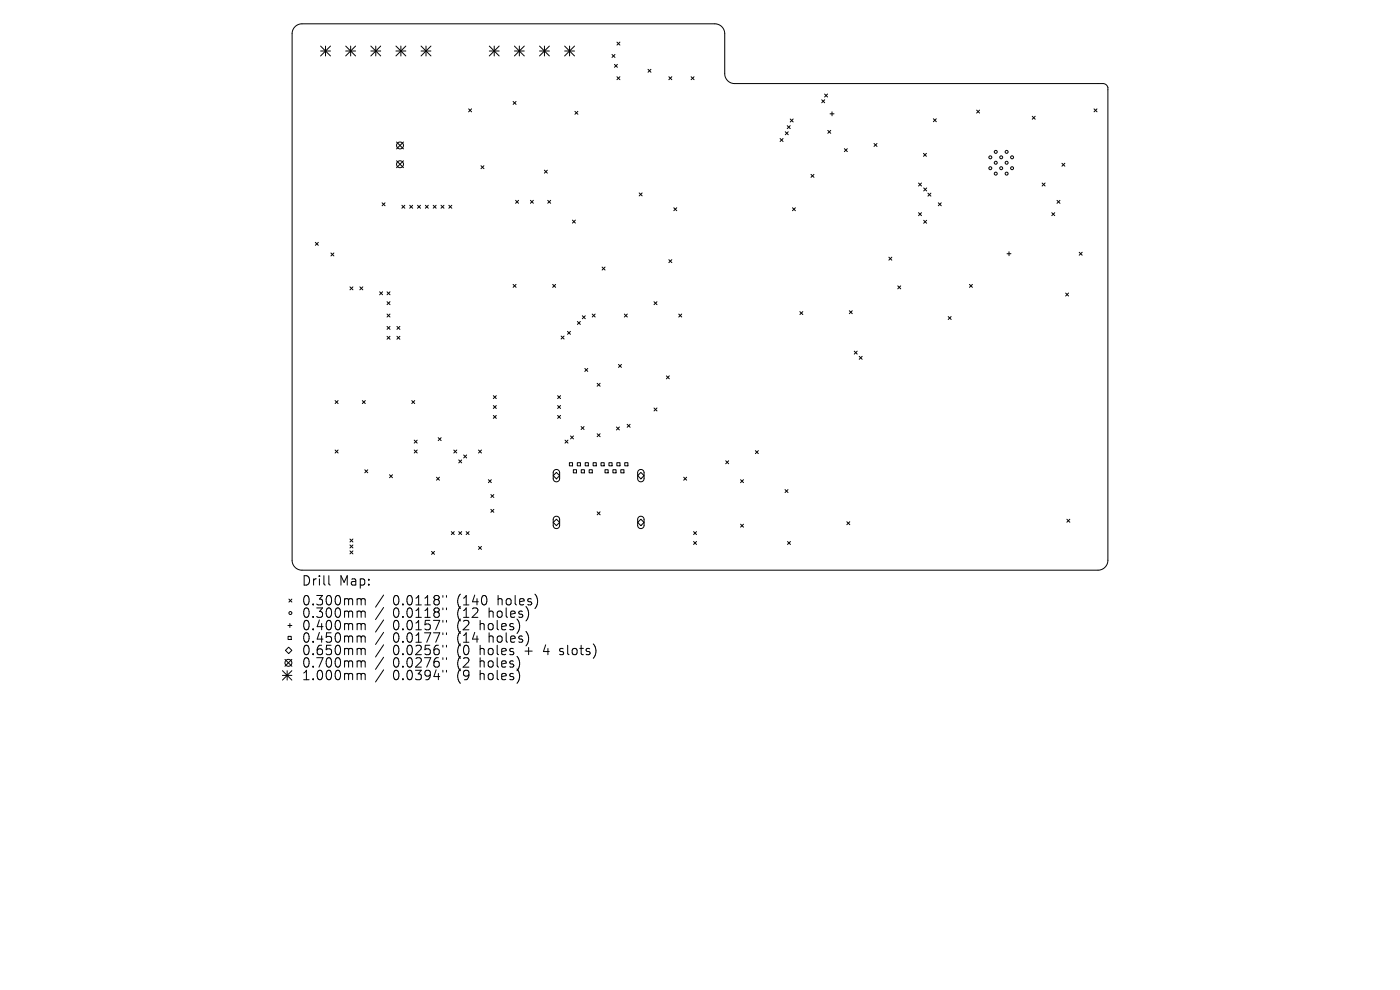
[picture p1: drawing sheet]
<svg xmlns="http://www.w3.org/2000/svg" width="297mm" height="210mm" viewBox="0 0 297 210" stroke-linecap="round" stroke-linejoin="round" font-family="sans-serif">
<defs><g id="words">
<g font-size="2.8">
<text x="63.9" y="124.5">Drill</text>
<text x="71.9" y="124.5">Map:</text>
<text x="63.9" y="128.7">0.300mm</text>
<text x="63.9" y="131.3">0.300mm</text>
<text x="83.4" y="128.7">0.0118&quot;</text>
<text x="83.4" y="131.3">0.0118&quot;</text>
<text x="97.1" y="128.7">(140</text>
<text x="97.1" y="131.3">(12</text>
<text x="104" y="131.3">holes)</text>
<text x="105.9" y="128.7">holes)</text>
<text x="63.9" y="134">0.400mm</text>
<text x="63.9" y="136.6">0.450mm</text>
<text x="83.4" y="134">0.0157&quot;</text>
<text x="83.4" y="136.6">0.0177&quot;</text>
<text x="97.1" y="134">(2</text>
<text x="97.1" y="136.6">(14</text>
<text x="102.1" y="134">holes)</text>
<text x="104" y="136.6">holes)</text>
<text x="63.9" y="139.3">0.650mm</text>
<text x="63.9" y="141.9">0.700mm</text>
<text x="83.4" y="139.3">0.0256&quot;</text>
<text x="83.4" y="141.9">0.0276&quot;</text>
<text x="97.1" y="139.3">(0</text>
<text x="97.1" y="141.9">(2</text>
<text x="102.1" y="139.3">holes</text>
<text x="102.1" y="141.9">holes)</text>
<text x="111.8" y="139.3">+</text>
<text x="116" y="139.3">4</text>
<text x="119.6" y="139.3">slots)</text>
<text x="63.9" y="144.6">1.000mm</text>
<text x="83.4" y="144.6">0.0394&quot;</text>
<text x="97.1" y="144.6">(9</text>
<text x="102.1" y="144.6">holes)</text>
</g>
</g></defs>
<g fill="none" stroke="#000" stroke-width=".21">
<path d="M62.6 5.7l.6-.5 .9-.1h87.5a2.1 2.1 0 0 1 2.1 2.1v8.4a2.1 2.1 0 0 0 2.1 2.1h78.2a1.08 1.08 0 0 1 1 .9v100.3a2.1 2.1 0 0 1-2.1 2.1h-168.8a2.1 2.1 0 0 1-2.1-2.1v-111.7l.1-.8zM68 9.8l2.1 2.1M68 10.8h2.1M69.1 9.8v2.1M70.1 9.8l-2.1 2.1M73.3 10.8h2.1M73.3 9.8l2.1 2.1M74.4 9.8v2.1M75.4 9.8l-2.1 2.1M78.7 10.8h2.1M78.7 9.8l2.1 2.1M79.7 9.8v2.1"/>
<path d="M80.8 9.8l-2.1 2.1M84 10.8h2.1M84 9.8l2.1 2.1M85 9.8v2.1M86.1 9.8l-2.1 2.1M89.3 10.8h2.1M89.3 9.8l2.1 2.1M90.4 9.8v2.1M91.4 9.8l-2.1 2.1M103.8 10.8h2.1M103.8 9.8l2.1 2.1M104.8 9.8v2.1"/>
<path d="M105.9 9.8l-2.1 2.1M109.1 10.8h2.1M109.1 9.8l2.1 2.1M110.2 9.8v2.1M111.2 9.8l-2.1 2.1M114.5 10.8h2.1M114.5 9.8l2.1 2.1M115.5 9.8v2.1M116.6 9.8l-2.1 2.1M119.8 10.8h2.1M119.8 9.8l2.1 2.1M120.8 9.8v2.1"/>
<path d="M121.9 9.8l-2.1 2.1M129.8 11.6l.7 .6M130.4 13.7l.6 .6M130.5 11.6l-.7 .6M130.9 8.9l.6 .7M130.9 16.3l.6 .6M131 13.7l-.6 .6M131.5 8.9l-.6 .7M131.5 16.3l-.6 .6M137.5 14.7l.6 .6M138.1 14.7l-.6 .6M141.9 16.3l.6 .6"/>
<path d="M142.5 16.3l-.6 .6M146.6 16.3l.6 .6M147.2 16.3l-.6 .6M174.9 19.9l.7 .7M175.6 19.9l-.7 .7M84.1 30.1l1.5 1.5M84.1 34.1l1.5 1.5M85.6 30.1l-1.5 1.5M85.6 34.1l-1.5 1.5M99.4 23.1l.6 .6M100 23.1l-.6 .6M102 35.2l.7 .6"/>
<path d="M102.7 35.2l-.7 .6M108.9 21.5l.6 .6M109.5 21.5l-.6 .6M115.5 36.1l.6 .6M116.1 36.1l-.6 .6M122 23.6l.6 .6M122.6 23.6l-.6 .6M165.5 29.4l.6 .6M166.1 29.4l-.6 .6M166.6 28l.6 .6M167 26.7l.6 .6M167.2 28l-.6 .6"/>
<path d="M167.6 26.7l-.6 .6M167.6 25.2l.7 .7M168.3 25.2l-.7 .7M172 37l.7 .6M172.7 37l-.7 .6M174.3 21.2l.7 .6M175 21.2l-.7 .6M175.6 27.7l.6 .6M176.1 24.1h.8M176.2 27.7l-.6 .6M176.5 23.7v.9M179.1 31.5l.7 .7"/>
<path d="M179.8 31.5l-.7 .7M185.4 30.4l.7 .7M186.1 30.4l-.7 .7M194.9 38.8l.6 .7M195.5 38.8l-.6 .7M195.9 32.5l.6 .7M196 39.9l.6 .6M196.5 32.5l-.6 .7M196.6 39.9l-.6 .6M198 25.2l.6 .6M198.6 25.2l-.6 .6M207.2 23.4l.6 .6"/>
<path d="M207.8 23.4l-.6 .6M219 24.7l.6 .6M219.6 24.7l-.6 .6M221.1 38.8l.6 .7M221.7 38.8l-.6 .7M225.3 34.6l.6 .7M225.9 34.6l-.6 .7M232.1 23.1l.6 .6M232.7 23.1l-.6 .6M66.9 51.4l.6 .6M67.5 51.4l-.6 .6M70.2 53.7l.6 .6"/>
<path d="M70.8 53.7l-.6 .6M81.1 43l.6 .7M81.7 43l-.6 .7M85.3 43.5l.6 .7M85.9 43.5l-.6 .7M86.9 43.5l.6 .7M87.5 43.5l-.6 .7M88.6 43.5l.6 .7M89.2 43.5l-.6 .7M90.2 43.5l.7 .7M90.9 43.5l-.7 .7M91.9 43.5l.6 .7"/>
<path d="M92.5 43.5l-.6 .7M93.6 43.5l.6 .7M94.2 43.5l-.6 .7M95.2 43.5l.6 .7M95.8 43.5l-.6 .7M109.4 42.5l.6 .6M110 42.5l-.6 .6M112.5 42.5l.7 .6M113.2 42.5l-.7 .6M116.2 42.5l.6 .6M116.8 42.5l-.6 .6M121.4 46.7l.7 .6"/>
<path d="M122.1 46.7l-.7 .6M127.7 56.7l.7 .6M128.4 56.7l-.7 .6M135.6 40.9l.6 .7M136.2 40.9l-.6 .7M141.9 55.1l.6 .6M142.5 55.1l-.6 .6M142.9 44.1l.7 .6M143.6 44.1l-.7 .6M168.1 44.1l.6 .6M168.7 44.1l-.6 .6M188.6 54.6l.6 .6"/>
<path d="M189.2 54.6l-.6 .6M194.9 45.1l.6 .6M195.5 45.1l-.6 .6M196 46.7l.6 .7M196.6 46.7l-.6 .7M196.9 41l.6 .6M197.5 41l-.6 .6M199.1 43l.6 .7M199.7 43l-.6 .7M213.6 53.8h.9M214.1 53.4v.8M223.1 45.1l.7 .6"/>
<path d="M223.8 45.1l-.7 .6M224.2 42.5l.7 .6M224.9 42.5l-.7 .6M228.9 53.5l.7 .6M229.6 53.5l-.7 .6M74.2 60.9l.7 .6M74.9 60.9l-.7 .6M76.3 60.9l.7 .6M77 60.9l-.7 .6M80.5 61.9l.7 .6M81.2 61.9l-.7 .6M82.1 66.6l.6 .7"/>
<path d="M82.1 61.9l.6 .6M82.1 64l.6 .6M82.1 69.2l.6 .7M82.1 71.3l.6 .7M82.7 61.9l-.6 .6M82.7 64l-.6 .6M82.7 66.6l-.6 .7M82.7 69.2l-.6 .7M82.7 71.3l-.6 .7M84.2 71.3l.6 .7M84.2 69.2l.6 .7M84.8 69.2l-.6 .7"/>
<path d="M84.8 71.3l-.6 .7M108.9 60.3l.6 .7M109.5 60.3l-.6 .7M117.2 60.3l.7 .7M117.9 60.3l-.7 .7M119 71.3l.7 .6M119.7 71.3l-.7 .6M120.4 70.3l.6 .6M121 70.3l-.6 .6M122.5 68.2l.6 .6M123.1 68.2l-.6 .6M123.5 67l.7 .6"/>
<path d="M124.1 78.2l.6 .6M124.2 67l-.7 .6M124.7 78.2l-.6 .6M125.6 66.6l.7 .6M126.3 66.6l-.7 .6M131.2 77.3l.6 .6M131.8 77.3l-.6 .6M132.5 66.6l.6 .7M133.1 66.6l-.6 .7M138.7 64l.7 .6M139.4 64l-.7 .6M141.4 79.7l.6 .7"/>
<path d="M142 79.7l-.6 .7M144 66.6l.6 .7M144.6 66.6l-.6 .7M169.7 66.1l.6 .6M170.3 66.1l-.6 .6M180.2 65.9l.6 .6M180.8 65.9l-.6 .6M181.2 74.5l.7 .6M181.9 74.5l-.7 .6M182.3 75.6l.6 .6M182.9 75.6l-.6 .6M190.5 60.6l.6 .7"/>
<path d="M191.1 60.6l-.6 .7M201.2 67.1l.6 .7M201.8 67.1l-.6 .7M205.7 60.3l.6 .7M206.3 60.3l-.6 .7M226.1 62.2l.6 .6M226.7 62.2l-.6 .6M71.1 85l.6 .6M71.1 95.5l.6 .6M71.7 85l-.6 .6M71.7 95.5l-.6 .6M76.9 85l.6 .6"/>
<path d="M77.4 99.7l.6 .6M77.5 85l-.6 .6M78 99.7l-.6 .6M87.4 85l.6 .6M87.9 93.4l.6 .6M87.9 95.5l.6 .6M88 85l-.6 .6M88.5 95.5l-.6 .6M88.5 93.4l-.6 .6M93 92.8l.6 .7M93.6 92.8l-.6 .7M96.3 95.5l.6 .6"/>
<path d="M96.9 95.5l-.6 .6M97.3 97.6l.6 .6M97.9 97.6l-.6 .6M98.4 96.5l.6 .6M99 96.5l-.6 .6M101.5 95.5l.6 .6M102.1 95.5l-.6 .6M104.7 83.9l.6 .7M104.7 86l.6 .7M104.7 88.1l.6 .7M105.3 83.9l-.6 .7M105.3 86l-.6 .7"/>
<path d="M105.3 88.1l-.6 .7M117.6 99.8a.68 .68 0 0 1 .7-.2 .68 .68 0 0 1 .4 .7v1.2a.68 .68 0 0 1-.7 .7 .68 .68 0 0 1-.6-.7v-1.3zM118.3 83.9l.6 .7M118.3 86l.6 .7M118.3 88.1l.6 .7M118.9 83.9l-.6 .7M118.9 86l-.6 .7M118.9 88.1l-.6 .7M119.9 93.4l.6 .6M120.5 93.4l-.6 .6M120.8 98.2h.7v.6h-.7zM121 92.5l.7 .6"/>
<path d="M121.6 99.6h.7v.7h-.7zM121.7 92.5l-.7 .6M122.5 98.2h.6v.6h-.6zM123.3 90.5l.6 .6M123.3 99.6h.7v.7h-.7zM123.9 90.5l-.6 .6M124.1 98.2h.7v.6h-.7zM125 99.6h.7v.7h-.7zM125.8 98.2h.7v.6h-.7zM126.7 81.3l.6 .6M126.7 92l.6 .6M127.3 81.3l-.6 .6"/>
<path d="M127.3 92l-.6 .6M127.5 98.2h.7v.6h-.7zM128.3 99.6h.7v.7h-.7zM129.2 98.2h.7v.6h-.7zM130 99.6h.7v.7h-.7zM130.8 90.6l.6 .6M130.9 98.2h.6v.6h-.6zM131.4 90.6l-.6 .6M131.7 99.6h.7v.7h-.7zM132.5 98.2h.7v.6h-.7zM133.1 90l.6 .6M133.7 90l-.6 .6"/>
<path d="M135.5 99.8a.68 .68 0 0 1 .7-.2 .68 .68 0 0 1 .4 .7v1.2a.68 .68 0 0 1-.6 .7 .68 .68 0 0 1-.7-.7v-1.3zM138.7 86.5l.7 .7M139.4 86.5l-.7 .7M154 97.7l.6 .7M154.6 97.7l-.6 .7M160.2 95.6l.7 .6M160.9 95.6l-.7 .6M74.2 114.3l.7 .7M74.2 115.6l.7 .6M74.2 116.9l.7 .6M74.9 114.3l-.7 .7M74.9 115.6l-.7 .6"/>
<path d="M74.9 116.9l-.7 .6M82.6 100.7l.7 .6M83.3 100.7l-.7 .6M91.5 117l.7 .6M92.2 117l-.7 .6M92.6 101.2l.6 .7M93.2 101.2l-.6 .7M95.7 112.8l.7 .6M96.4 112.8l-.7 .6M97.3 112.8l.6 .6M97.9 112.8l-.6 .6M98.9 112.8l.6 .6"/>
<path d="M99.5 112.8l-.6 .6M101.5 115.9l.6 .6M102.1 115.9l-.6 .6M103.6 101.8l.6 .6M104.1 104.9l.7 .6M104.1 108.1l.7 .6M104.2 101.8l-.6 .6M104.8 104.9l-.7 .6M104.8 108.1l-.7 .6M117.4 100.9l.6-.7 .7 .7-.7 .7zM117.4 110.8l.6-.7 .7 .7-.7 .7zM117.6 109.7a.68 .68 0 0 1 .7-.1 .68 .68 0 0 1 .4 .6v1.2a.68 .68 0 0 1-.7 .7 .68 .68 0 0 1-.6-.7v-1.3z"/>
<path d="M126.7 108.6l.6 .6M127.3 108.6l-.6 .6M135.3 100.9l.7-.7 .6 .7-.6 .7zM135.5 109.7a.68 .68 0 0 1 .7-.1 .68 .68 0 0 1 .4 .6v1.2a.68 .68 0 0 1-.6 .7 .68 .68 0 0 1-.7-.7v-1.3zM136 110.1l.6 .7-.6 .7-.7-.7zM145 101.2l.7 .7M145.7 101.2l-.7 .7M147.1 112.8l.7 .6M147.1 114.9l.7 .6M147.8 112.8l-.7 .6M147.8 114.9l-.7 .6M157.1 101.8l.6 .6"/>
<path d="M157.1 111.2l.6 .6M157.7 101.8l-.6 .6M157.7 111.2l-.6 .6M166.5 103.9l.7 .6M167.1 114.9l.6 .6M167.2 103.9l-.7 .6M167.7 114.9l-.6 .6M179.7 110.7l.6 .6M180.3 110.7l-.6 .6M226.3 110.1l.7 .7M227 110.1l-.7 .7M60.4 139.9l1.5 1.4"/>
<path d="M61.1 132.7h.8M61.1 135h.7v.7h-.7zM61.2 137.3l.7 .7-.7 .6-.6-.6zM61.3 127.1l.6 .6M61.5 132.3v.8M61.9 127.1l-.6 .6M61.9 139.9l-1.5 1.4M69.8 122.1v1.7l.2 .3M76 127h.3l.3 .3M76 129.6h.3l.3 .3M76 132.3l.5 .1 .1 .2M76 134.9l.5 .1 .1 .2"/>
<path d="M76 137.5l.5 .1 .1 .2M76.6 127.3l.3-.3 .5 .1 .1 1.2M76.6 127.3v1M76.6 129.9v1.1M76.6 132.6v1M76.6 135.2v1M76.6 137.8v1.1M76.6 129.9l.3-.3 .5 .1 .1 1.3M76.6 132.6l.3-.3 .5 .1 .1 1.2M76.6 135.2l.3-.3 .5 .1 .1 1.2M76.6 137.8l.3-.3 .5 .1 .1 1.3M81.4 126.2l-1.7 2.6"/>
<path d="M81.4 128.9l-1.7 2.5M81.4 131.5l-1.7 2.6M81.4 134.1l-1.7 2.6M81.4 136.8l-1.7 2.6M81.4 139.4l-1.7 2.6M94 126.3v.4M94 129v.3M94 131.6v.4M94 134.2v.4M94 136.9v.4M94 139.5v.4M94.7 126.3v.4"/>
<path d="M94.7 129v.3M94.7 131.6v.4M94.7 134.2v.4M94.7 136.9v.4M94.7 139.5v.4M118.7 138.8l.2 .1M118.8 137.6v.5M59.9 142.3l2 2M59.9 143.3h2M60.9 142.3v2M61.9 142.3l-2 2M76 140.2l.5 .1 .1 .2"/>
<path d="M76 142.9h.5l.1 .2M76.6 140.5v1M76.6 143.1v1.1M76.6 140.5l.3-.3 .5 .1 .1 1.2M76.6 143.1l.3-.2h.5l.1 1.3M81.4 142.1l-1.7 2.6M94 142.2v.4M94.7 142.2v.4"/>
<circle cx="84.9" cy="30.9" r=".73"/>
<circle cx="84.9" cy="34.8" r=".73"/>
<circle cx="210.1" cy="35.7" r=".31"/>
<circle cx="210.1" cy="33.4" r=".31"/>
<circle cx="211.2" cy="32.2" r=".31"/>
<circle cx="211.2" cy="36.8" r=".31"/>
<circle cx="211.2" cy="34.5" r=".31"/>
<circle cx="212.4" cy="35.7" r=".31"/>
<circle cx="212.4" cy="33.4" r=".31"/>
<circle cx="213.6" cy="32.2" r=".31"/>
<circle cx="213.6" cy="36.8" r=".31"/>
<circle cx="213.6" cy="34.5" r=".31"/>
<circle cx="214.7" cy="35.7" r=".31"/>
<circle cx="214.7" cy="33.4" r=".31"/>
<circle cx="61.6" cy="130" r=".31"/>
<circle cx="61.2" cy="140.6" r=".73"/>
</g>
<use href="#words"/>
</svg>
